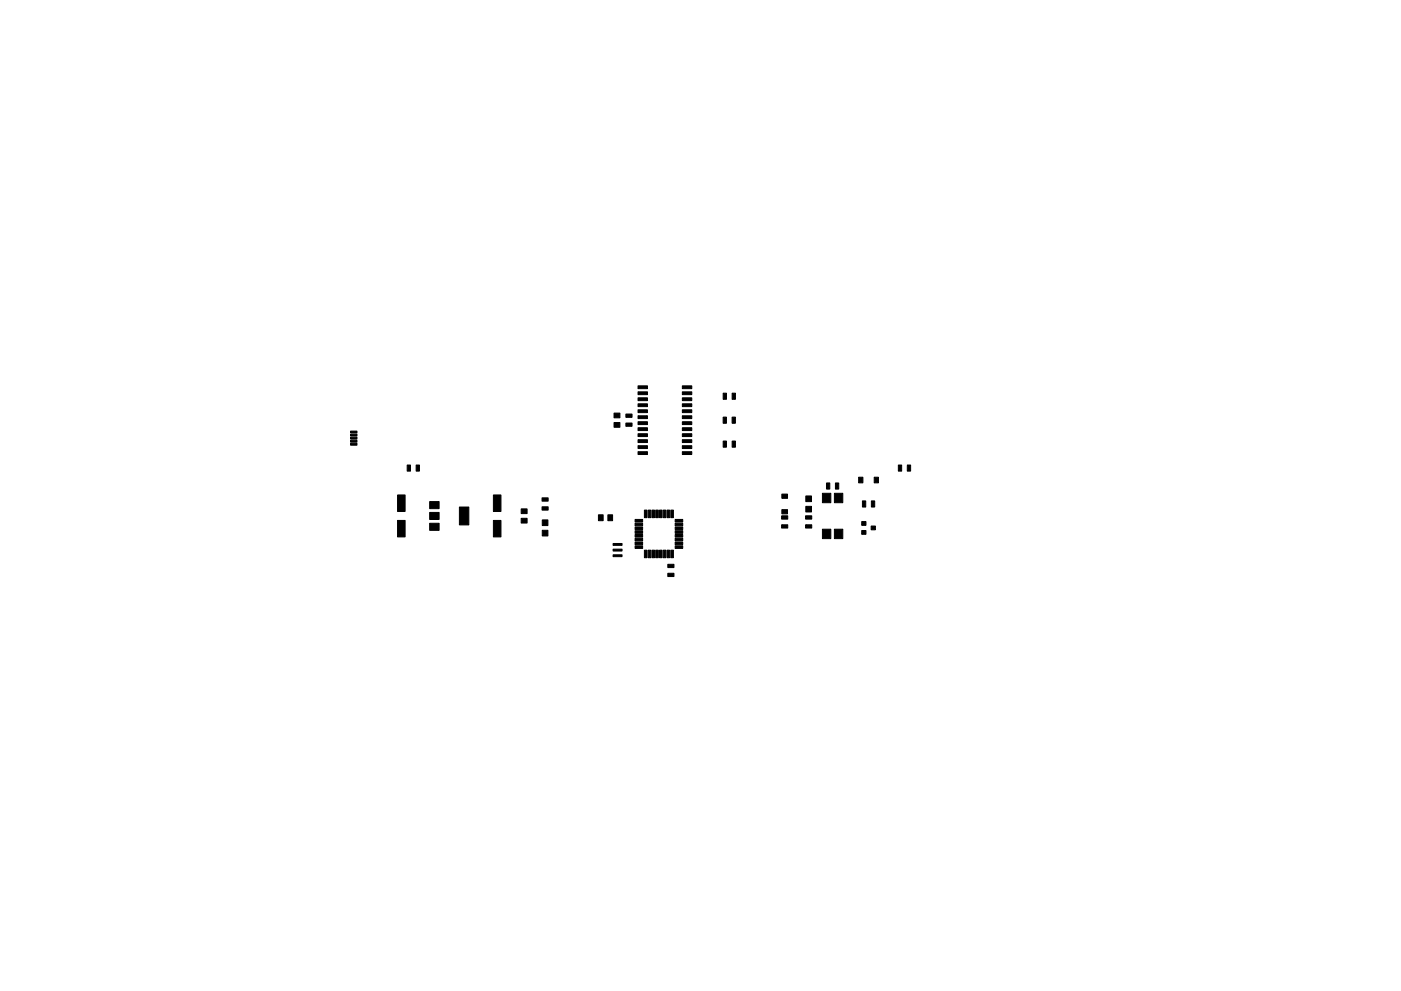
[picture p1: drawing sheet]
<svg xmlns="http://www.w3.org/2000/svg" width="297mm" height="210mm" viewBox="0 0 297 210" stroke-linecap="round" stroke-linejoin="round" font-family="sans-serif">
<g fill="#000" stroke="#000" stroke-width=".21">
<path d="M74.3 91.5h1.4v.4h-1.4zM74.3 92.1h1.4v.4h-1.4zM74.3 92.8h1.4v.4h-1.4zM74.3 93.4h1.4v.4h-1.4zM74.3 94.1h1.4v.4h-1.4zM86.3 98.7h.7v1.3h-.7zM88.2 98.7h.7v1.3h-.7zM130.2 87.6h1.2v1h-1.2zM130.2 89.6h1.2v1h-1.2zM132.7 89.7h1.3v.7h-1.3zM132.7 87.8h1.3v.7h-1.3zM135.3 81.9h2v.6h-2z"/>
<path d="M135.3 83.1h2v.6h-2zM135.3 84.4h2v.6h-2zM135.3 85.7h2v.6h-2zM135.3 86.9h2v.6h-2zM135.3 88.2h2v.6h-2zM135.3 89.5h2v.6h-2zM135.3 90.8h2v.6h-2zM135.3 92h2v.6h-2zM135.3 93.3h2v.6h-2zM135.3 94.6h2v.6h-2zM135.3 95.8h2v.6h-2zM144.7 95.8h2v.6h-2z"/>
<path d="M144.7 94.6h2v.6h-2zM144.7 93.3h2v.6h-2zM144.7 92h2v.6h-2zM144.7 90.8h2v.6h-2zM144.7 89.5h2v.6h-2zM144.7 88.2h2v.6h-2zM144.7 86.9h2v.6h-2zM144.7 85.7h2v.6h-2zM144.7 84.4h2v.6h-2zM144.7 83.1h2v.6h-2zM144.7 81.9h2v.6h-2zM153.3 93.6h.7v1.3h-.7z"/>
<path d="M153.3 88.5h.7v1.3h-.7zM153.3 83.4h.7v1.3h-.7zM155.2 93.6h.7v1.3h-.7zM155.2 88.5h.7v1.3h-.7zM155.2 83.4h.7v1.3h-.7zM190.5 98.7h.7v1.3h-.7zM192.4 98.7h.7v1.3h-.7zM84.3 110.4h1.6v3.5h-1.6zM84.3 105h1.6v3.5h-1.6zM91.1 108.7h2v1.5h-2zM91.1 111h2v1.5h-2zM91.1 106.4h2v1.5h-2z"/>
<path d="M97.4 107.6h2v3.8h-2zM104.6 110.4h1.6v3.5h-1.6zM104.6 105h1.6v3.5h-1.6zM110.5 110h1.3v1h-1.3zM110.5 108h1.3v1h-1.3zM115 112.5h1.2v1.2h-1.2zM115 110.3h1.2v1.2h-1.2zM114.9 107.5h1.3v.7h-1.3zM114.9 105.6h1.3v.7h-1.3zM126.9 109.2h1v1.3h-1zM128.9 109.2h1v1.3h-1zM130 116.5h1.9v.4h-1.9z"/>
<path d="M130 117.7h1.9v.4h-1.9zM130 115.3h1.9v.4h-1.9zM134.6 110.2h1.6v.6h-1.6zM134.6 111h1.6v.6h-1.6zM134.6 111.8h1.6v.6h-1.6zM134.6 112.6h1.6v.6h-1.6zM134.6 113.4h1.6v.6h-1.6zM134.6 114.2h1.6v.6h-1.6zM134.6 115h1.6v.6h-1.6zM134.6 115.8h1.6v.6h-1.6zM136.6 116.7h.6v1.6h-.6zM136.6 108.2h.6v1.6h-.6z"/>
<path d="M137.4 116.7h.6v1.6h-.6zM137.4 108.2h.6v1.6h-.6zM138.2 116.7h.6v1.6h-.6zM138.2 108.2h.6v1.6h-.6zM139 116.7h.6v1.6h-.6zM139 108.2h.6v1.6h-.6zM139.8 116.7h.6v1.6h-.6zM139.8 108.2h.6v1.6h-.6zM140.6 116.7h.6v1.6h-.6zM140.6 108.2h.6v1.6h-.6zM141.4 116.7h.6v1.6h-.6zM141.4 108.2h.6v1.6h-.6z"/>
<path d="M142.2 116.7h.6v1.6h-.6zM142.2 108.2h.6v1.6h-.6zM143.2 115.8h1.6v.6h-1.6zM143.2 115h1.6v.6h-1.6zM143.2 114.2h1.6v.6h-1.6zM143.2 113.4h1.6v.6h-1.6zM143.2 112.6h1.6v.6h-1.6zM143.2 111.8h1.6v.6h-1.6zM143.2 111h1.6v.6h-1.6zM143.2 110.2h1.6v.6h-1.6zM165.8 104.8h1.2v.9h-1.2zM165.8 108.1h1.2v.9h-1.2z"/>
<path d="M165.7 111.3h1.3v.7h-1.3zM165.7 109.4h1.3v.7h-1.3zM170.9 105.2h1.1v1.2h-1.1zM170.9 107.4h1.1v1.2h-1.1zM170.8 111.3h1.3v.7h-1.3zM170.8 109.4h1.3v.7h-1.3zM174.4 112.3h1.8v2h-1.8zM174.4 104.7h1.8v2h-1.8zM175.2 102.5h.7v1.3h-.7zM176.9 104.7h1.8v2h-1.8zM176.9 112.3h1.8v2h-1.8zM177.1 102.5h.7v1.3h-.7z"/>
<path d="M182.7 110.7h.9v.8h-.9zM182.7 112.6h.9v.8h-.9zM182.9 106.3h.7v1.3h-.7zM182 101.2h1v1.2h-1zM184.7 111.6h.9v.8h-.9zM184.7 106.3h.7v1.3h-.7zM185.3 101.2h1v1.2h-1zM141.6 121.6h1.3v.7h-1.3zM141.6 119.7h1.3v.7h-1.3z"/>
</g>
</svg>
